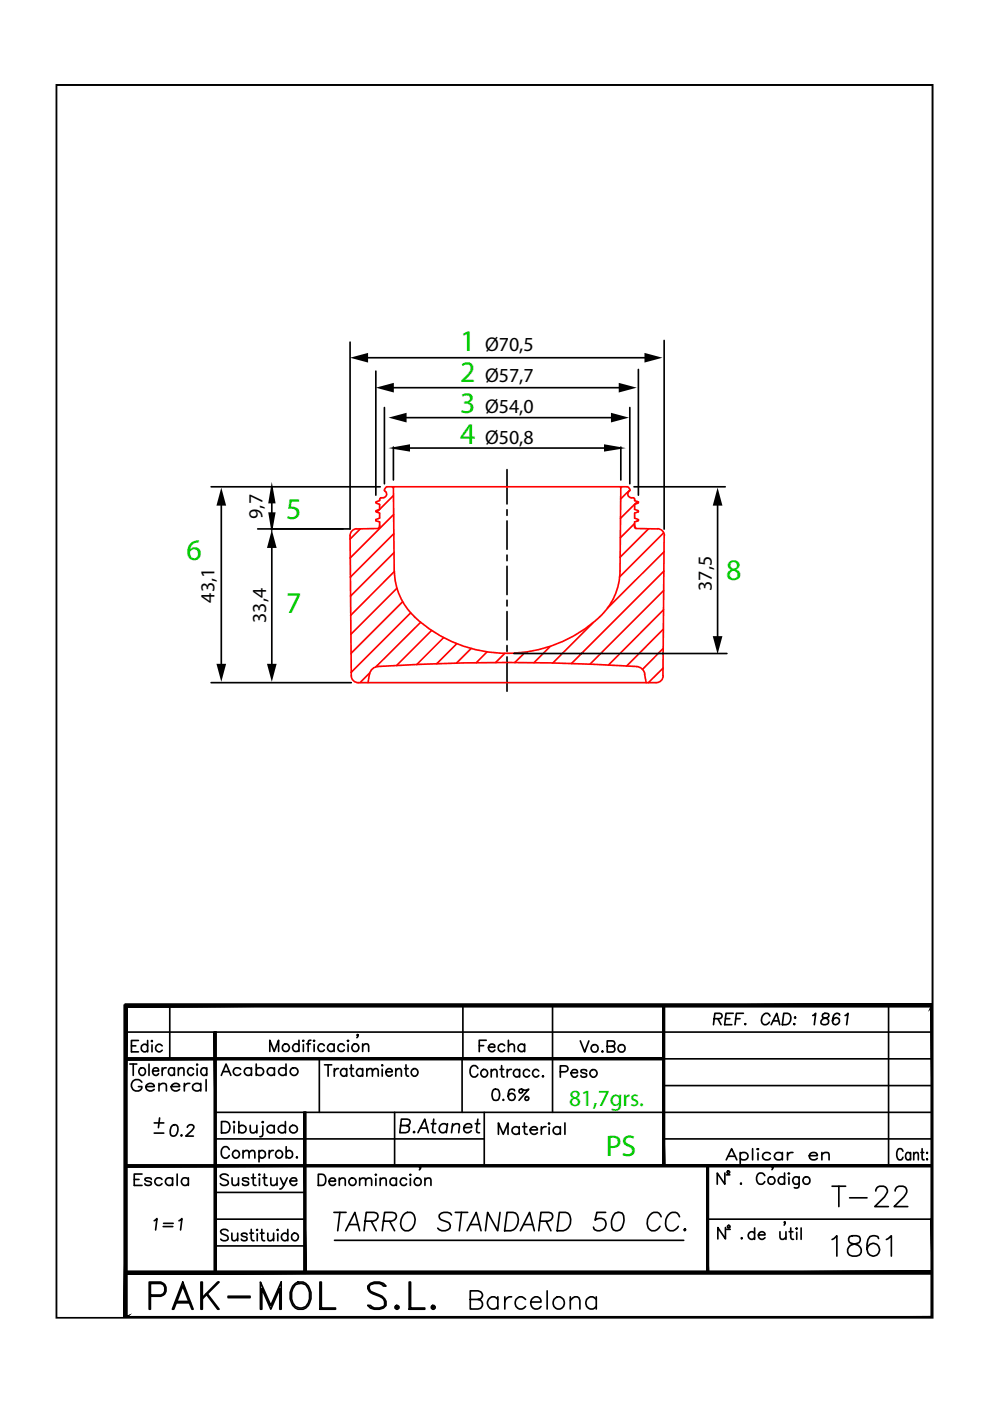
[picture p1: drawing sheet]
<svg xmlns="http://www.w3.org/2000/svg" width="210mm" height="297mm" viewBox="0 0 210 297" stroke-linecap="round" stroke-linejoin="round" font-family="sans-serif">
<defs><g id="words">
<g font-size="6.3" fill="#0c0">
<text x="97.5" y="74.4">1</text>
<text x="97.5" y="81">2</text>
<text x="97.5" y="87.7">3</text>
<text x="97.5" y="94.2">4</text>
<text x="60.7" y="110">5</text>
<text x="39.5" y="118.7">6</text>
<text x="154" y="123">8</text>
<text x="60.7" y="130">7</text>
<text x="128.4" y="245.2">PS</text>
</g>
<text font-size="4.9" fill="#0c0" x="120.6" y="234.4">81,7grs.</text>
<g font-size="4.2">
<text x="102.8" y="74.4">Ø70,5</text>
<text x="102.8" y="81">Ø57,7</text>
<text x="102.8" y="87.7">Ø54,0</text>
<text x="102.8" y="94.2">Ø50,8</text>
<text x="55.6" y="110" transform="rotate(-90 55.6 110)">9,7</text>
<text x="150.9" y="125.3" transform="rotate(-90 150.9 125.3)">37,5</text>
<text x="45.4" y="127.8" transform="rotate(-90 45.4 127.8)">43,1</text>
<text x="56.4" y="132.1" transform="rotate(-90 56.4 132.1)">33,4</text>
</g>
</g></defs>
<!-- layer: Capa 1 -->
<g fill="#000">
<path d="M74.2 75.8l3.8-1v2.1zM136.6 74.8l3.9 1-3.9 1.1zM79.7 82.2l3.8-1v2zM82.4 88.5l3.8-1v2.1zM83.4 95l3.4-.6v1.1zM128.2 94.4l3.4 .6-3.4 .5zM129.5 87.5l3.9 1-3.9 1.1zM131.2 81.2l3.8 1-3.8 1zM46.9 103.4l1 3.8h-2zM57.6 112.4l1.1 3.8h-2.1zM57.1 108.8h1.1l-.6 3.3zM57.6 103.2l.6 3.4h-1.1z"/>
<path d="M152.1 103.4l1.1 3.8h-2.1zM151.1 134.9h2.1l-1.1 3.8zM45.9 140.7h2l-1 3.9zM56.6 140.7h2.1l-1.1 3.9z"/>
<path d="M45.5 218.8l.3 51v-51zM45.5 218.8v51h.3z"/>
<path d="M140.6 213.1l.3 34v-34zM140.6 213.1v34h.3z"/>
<path d="M197.7 213.1l-.2 .3 .2 45.1h-.2l.2 20.9zM26.4 213.1v66.3l.5-66.3zM26.9 213.1l-.5 66.3 .5-.2zM26.6 279.4l170.9-.2 .2 .2-.2-20.9h.2l-.2-45.1v65.8h-170.6zM26.6 279.4h171.1l-.2-.2zM26.4 279.4l.5-.2z"/>
<path d="M26.6 212.9v.5l171.1-.5-.2 .5 .2-.3v-.2zM26.6 213.4h170.9l.2-.5z"/>
<path d="M26.6 224.3v.3l114.1-.3zM26.6 224.6l114.1-.3v.3z"/>
<path d="M64.5 235.8l.3 34v-34zM64.5 235.8v34h.3z"/>
<path d="M26.6 247v.3l171.1-.3zM26.6 247.3h171.1v-.3z"/>
<path d="M149.9 247.1v22.7h.3zM149.9 247.1h.3v22.7z"/>
<path d="M26.6 270h171.1v-.4zM26.6 269.6v.4l171.1-.4z"/>
</g>
<g fill="none" stroke="#000" stroke-width=".35">
<path d="M12 18h185.8v261.4h-185.8zM12 18h185.7v261.4h-185.7zM74.2 72.5v39.7l-19.6-.1M77.3 75.8h60M79.7 78.7v26.3M135.4 78.3v26.7M140.8 72.2v40M81.5 86.4v16.2M82.8 82.2h49.1M83.4 95l3.4-.6v1.1zM83.4 94.8v7M85.5 88.5h44.7"/>
<path d="M86.8 95h41.4M107.5 99.6v7.2M128.2 94.4l3.4 .6-3.4 .5zM131.6 94.8v7M133.5 86.4v16.2M44.8 103.2h35.8M46.9 106.5v34.9M57.1 108.8h1.1l-.6 3.3zM57.6 106.6v2.2M57.6 115.5v25.9M57.6 103.2l.6 3.4h-1.1zM107.5 108.1v1.2"/>
<path d="M107.5 110.4v6.1M107.5 117.7v1.2M134.4 103.2h19.4M152.1 106.5v29.1M107.5 120.1v6M107.5 127.3v1.2M107.5 129.7v6M107.5 136.9v1.2M107.5 139.3v7.3M108.9 138.6h45.2M44.8 144.7h29.7M26.4 213.1h.5l-.5 66.3z"/>
<path d="M26.6 218.8h171.1M26.6 212.9h171.1l-171.1 .5zM26.6 213.4l171.1-.5-.2 .5zM26.9 213.1v66.1l-.5 .2zM36 213.1v11.4M45.5 218.8l.3 51h-.3zM45.5 218.8h.3v51zM45.6 218.8v51M75.9 219.5h-.2l.1-.2 .1 .2-.2 .5M98.1 213.1v11.4M117.2 213.1v22.7M140.6 213.1l.3 34h-.3z"/>
<path d="M140.6 213.1h.3v34zM140.7 213.1v34M151.4 216h1.1a.61 .61 0 0 0 .5-.9l-.4-.3h-1l-.3 2.5M152.2 216l.7 1.3M153.8 216h.9M155.5 214.8h-1.6l-.3 2.5h1.6M156 216h.9M157.6 214.8h-1.5l-.3 2.5M157.9 217.1h.2l-.1 .2zM163.3 215.4a.82 .82 0 0 0-.9-.6 .82 .82 0 0 0-.8 .6 1.1 1.1 0 0 0-.1 1.2 1.1 1.1 0 0 0 .9 .7l.7-.6M163.5 217.3l1.2-2.5 .6 2.5M163.9 216.5h1.2"/>
<path d="M166.2 214.8h.8a1.28 1.28 0 0 1 .7 1.4 1.28 1.28 0 0 1-1 1.1h-.8zM168.3 217.1h.2l-.1 .2zM168.5 215.8l.1-.2 .1 .2-.1 .1zM172.3 215.3l.6-.5-.3 2.5M174.5 215l-.2 .4a1.09 1.09 0 0 0 1.1 .6 .76 .76 0 0 1 .2 1 .76 .76 0 0 1-1 .3l-.5-.3a1.03 1.03 0 0 1 1.2-1.2 .5 .5 0 0 0 .4-.8l-.4-.2zM178 215.2l-.1-.2a.81 .81 0 0 0-1.1 .3 1.67 1.67 0 0 0 0 1.8 .74 .74 0 0 0 1.2-.4 .74 .74 0 0 0-1.1-.8l-.4 .6M179.2 215.3l.6-.5-.3 2.5M188.4 213.1v34M197.5 213.4l.2 45.1h-.2zM197.7 213.1v45.4l-.2-45.1zM197.7 213.1h-171.1v66.3M197.7 212.9l-.2 .5z"/>
<path d="M26.6 224.5h171.1M26.6 224.3h114.1l-114.1 .3zM26.6 224.6l114.1-.3v.3zM27.5 225.6h1.5M27.9 221.7h.9M28.3 225.6v2.4M29.4 220.6h-1.5v2.4h1.5M29.8 226.5a.76 .76 0 0 1 1 .7 .76 .76 0 0 1-1 .7 .88 .88 0 0 1 0-1.4zM30.1 229.4a1.2 1.2 0 0 0-1.8-.2 1.2 1.2 0 0 0 0 1.8 1.2 1.2 0 0 0 1.8-.3v-.3h-.7M30.9 230.4h1.8a.87 .87 0 0 0-1.2-.7 .87 .87 0 0 0-.4 1.3 1.08 1.08 0 0 0 1.6 0M31.3 221.7a.76 .76 0 0 0-1.1-.1 .76 .76 0 0 0 0 1.2 .76 .76 0 0 0 1.1-.1M31.3 220.6v2.4"/>
<path d="M31.6 225.6v2.4M32.2 220.6v.3l-.1-.2zM32.2 221.5v1.5M32.4 227.1h1.2a.66 .66 0 0 0-.7-.7 .66 .66 0 0 0-.5 .9 .67 .67 0 0 0 .4 .7 .67 .67 0 0 0 .8-.4M32.7 238.1h2M33.7 230.2a1.09 1.09 0 0 1 1.5-.4l.1 1.5M33.7 229.7v1.6M33.8 237l-.2 2.1M34.4 221.7a.78 .78 0 0 0-1.2-.1 .78 .78 0 0 0 0 1.2 .78 .78 0 0 0 1.2-.1M34.4 226.4v1.6M35.2 226.4a.7 .7 0 0 0-.8 .7M36.3 230.4h1.8a.87 .87 0 0 0-1.2-.7 .87 .87 0 0 0-.4 1.3 1.08 1.08 0 0 0 1.6 0"/>
<path d="M36.6 238.6a.71 .71 0 0 1 1.1 .3 1.39 1.39 0 0 1-1.1 2l-.3-.2a1.89 1.89 0 0 1 .3-2.1zM37 226.7a.78 .78 0 0 0-1.4 .3 .78 .78 0 0 0 .9 1l.5-.4M37 226.4v1.6M37.8 226.9l.6-.5 .5 .1 .1 1.5M37.8 226.4v1.6M39.1 229.7v1.6M39.7 239v-.1a.79 .79 0 0 1 1.3-.2 .86 .86 0 0 1-.3 1l-1.3 1.2h1.6M40.2 229.7a.98 .98 0 0 0-1.1 .7M41 226.7a.77 .77 0 0 0-1.3 .3 .77 .77 0 0 0 .9 1l.4-.4M41.8 225.6l.1 .1-.1 .1zM41.8 226.5v1.5M42.6 230a.93 .93 0 0 0-1.3-.2 .93 .93 0 0 0-.3 1.2 1.08 1.08 0 0 0 1.6 0"/>
<path d="M42.6 229.7v1.6M43.7 228.9v2.4M43.8 226.7a.77 .77 0 0 0-1.3 .3 .77 .77 0 0 0 .9 1l.4-.4M43.8 226.4v1.6M45.6 235.8h152.1M46.9 228l1-2.4 1.1 2.4M47 237.8h.9a1.25 1.25 0 0 1 .9 1.2 1.25 1.25 0 0 1-.9 1.2h-.9zM47.3 227.2h1.3M49.6 238.7v1.5M49.6 237.8l.2 .1-.2 .1-.1-.1zM50.6 238.9a.84 .84 0 0 1 1.3-.1 .84 .84 0 0 1 0 1.2 .84 .84 0 0 1-1.3-.1M50.6 237.8v2.4"/>
<path d="M51 226.7a.85 .85 0 0 0-1.2-.2 .85 .85 0 0 0 0 1.3 .85 .85 0 0 0 1.2-.2M53.1 238.6l.1 1.5a.89 .89 0 0 0 1.3-.4M53.3 226.7a.83 .83 0 0 0-1.2-.1 .83 .83 0 0 0 0 1.2 .83 .83 0 0 0 1.2-.2M53.3 226.4v1.6M54.3 226.7a.85 .85 0 0 1 1.3-.2 .85 .85 0 0 1 0 1.3 .85 .85 0 0 1-1.3-.2M54.3 225.6v2.4M54.5 238.6v1.6M55.7 237.8l.2 .1-.2 .1-.1-.1zM55.7 238.7v1.8l-.1 .4-.5 .1M57.2 222.9v-2.3l.9 2.3 1-2.3v2.3M58.1 238.9a.84 .84 0 0 0-1.2-.1 .84 .84 0 0 0 0 1.2 .84 .84 0 0 0 1.2-.1M58.1 238.6v1.6"/>
<path d="M58.2 226.7a.83 .83 0 0 0-1.3-.1 .83 .83 0 0 0 0 1.2 .83 .83 0 0 0 1.3-.2M58.2 226.4v1.6M60.5 238.9a.84 .84 0 0 0-1.2-.1 .84 .84 0 0 0 0 1.2 .84 .84 0 0 0 1.2-.1M60.5 237.8v2.4M60.6 226.7a.85 .85 0 0 0-1.2-.2 .85 .85 0 0 0 0 1.3 .85 .85 0 0 0 1.2-.2M60.6 225.6v2.4M63.4 221.7a.78 .78 0 0 0-1.4 .2 .78 .78 0 0 0 1 1l.4-.3M63.4 220.6v2.3M64.2 220.6h.2l-.1 .2zM64.3 221.4v1.5M64.5 235.8l.3 34h-.3zM64.5 235.8h.3v34z"/>
<path d="M64.7 235.8v34M65 221.3h.8M65.9 220.6h-.4l-.2 .4v1.9M66.5 220.6h.2l-.1 .2zM66.6 221.4v1.5M67.7 224.5v11.3M68.8 221.7a.77 .77 0 0 0-1.4 .2 .77 .77 0 0 0 .9 1l.5-.3M68.8 225.8h1.5M69.6 225.8v2.4M70.8 221.7a.77 .77 0 0 0-1.1-.1 .77 .77 0 0 0 0 1.1 .77 .77 0 0 0 1.1-.1M70.8 221.3v1.6M70.9 226.6v1.6"/>
<path d="M71.8 226.6a.78 .78 0 0 0-.9 .6M73 221.7a.78 .78 0 0 0-1.4 .2 .78 .78 0 0 0 .9 1l.5-.3M73.5 226.9a.74 .74 0 0 0-1.1-.1 .74 .74 0 0 0 0 1.1 .74 .74 0 0 0 1.1-.1M73.5 226.6v1.6M73.7 220.6h.2l-.1 .2zM73.8 221.4v1.5M74.2 226.6h.7M74.5 225.8v1.9l.1 .3 .4 .2M76.9 226.9a.74 .74 0 0 0-1.1-.1 .74 .74 0 0 0 0 1.1 .74 .74 0 0 0 1.1-.1M76.9 221.8l.5-.5 .6 .1 .2 1.5M76.9 221.3v1.6M76.9 226.6v1.6"/>
<path d="M77.8 227l.5-.4 .6 .1 .1 1.5M77.8 226.6v1.6M79 227l.5-.4 .6 .1 .1 1.5M81 225.8l.2 .1-.2 .1zM81 226.7v1.5M81.8 227.2h1.4a.7 .7 0 0 0-.8-.7 .7 .7 0 0 0-.6 1 .73 .73 0 0 0 .5 .7 .73 .73 0 0 0 .9-.4M83.7 235.8v11.3M83.9 227l.6-.4 .5 .1 .1 1.5M83.9 226.6v1.6M84.9 238.6h1.3a.76 .76 0 0 0 .7-1l-.6-.3h-1.2l-.3 2.9h1.2a.77 .77 0 0 0 .8-.7 .77 .77 0 0 0-.6-.9M85.8 226.6h.7M86.1 225.8v1.9l.1 .3 .4 .2"/>
<path d="M89.1 239.2h1.4M91.5 238.3h.9M92 237.3l-.3 2.3 .1 .4 .5 .2M94.8 238.6a.95 .95 0 0 0-1.6 .2 .95 .95 0 0 0 .9 1.4l.6-.5M94.9 238.3l-.3 1.9M95.9 238.8l.8-.5 .6 .1v1.8M96 238.3l-.3 1.9M98 224.5v11.3M98.4 239.1h1.6a.63 .63 0 0 0-.5-.8 .97 .97 0 0 0-1.1 .8 .97 .97 0 0 0 .9 1.1l.6-.5M100.8 238.3h.9M101.3 226.5a.84 .84 0 0 0-1-.6 .84 .84 0 0 0-.6 1 1.01 1.01 0 0 0 .2 1.1 1.01 1.01 0 0 0 1.1 .2l.3-.4M101.3 237.3l-.3 2.3 .1 .4 .6 .2"/>
<path d="M101.6 221.7h.9M102.7 235.8v11.3M103.1 220.6h-1.5v2.4M103.6 222h1.3a.54 .54 0 0 0-.4-.6 .78 .78 0 0 0-.9 1 .78 .78 0 0 0 1.3 .2M104.2 227.2l.5-.5 .6 .2 .1 1.4M104.2 226.7v1.6M104.7 231a.83 .83 0 0 1 1.1 .4 2.01 2.01 0 0 1-.2 1.8 .83 .83 0 0 1-1.1-.3 2.01 2.01 0 0 1 .2-1.9zM106 226.7h.8M106.4 225.9v2v.3l.5 .1M106.7 233.1l-.1 .1h.2M107 221.7a.76 .76 0 0 0-1.1-.1 .76 .76 0 0 0 0 1.1 .76 .76 0 0 0 1.1-.1M107.5 226.7v1.6"/>
<path d="M107.8 221.8l.5-.4 .6 .1 .2 1.5M107.8 220.6v2.4M108.4 226.7a.78 .78 0 0 0-.9 .7M109.1 231.3a.67 .67 0 0 0-.6-.4 .67 .67 0 0 0-.6 .5 1.79 1.79 0 0 0 .2 1.8 .75 .75 0 0 0 1.1-.3 .75 .75 0 0 0-.5-1 .75 .75 0 0 0-.9 .6M110.1 239.2a.84 .84 0 0 0-1.3-.1 .84 .84 0 0 0 0 1.2 .84 .84 0 0 0 1.3-.1M110.1 238.9v1.6M110.2 227.1a.74 .74 0 0 0-1.1-.1 .74 .74 0 0 0 0 1.1 .74 .74 0 0 0 1.1-.1M110.2 226.7v1.6M110.6 230.9l.2 .2a.49 .49 0 0 1-.5 .6l-.3-.4a.51 .51 0 0 1 .8-.3 1.26 1.26 0 0 0 1.3-.1l-2.1 2.4M110.8 238.9h.9M111.2 238.1v1.9l.1 .4 .5 .1M111.2 221.7a.78 .78 0 0 0-1.1-.1 .78 .78 0 0 0 0 1.1 .78 .78 0 0 0 1.1-.1"/>
<path d="M111.2 221.4v1.6M111.4 232.6l.5-.1 .2 .2-.1 .5-.5 .1-.2-.2zM112.3 227.1a.74 .74 0 0 0-1.1-.1 .74 .74 0 0 0 0 1.1 .74 .74 0 0 0 1.1-.1M112.4 239.6h1.5a.81 .81 0 0 0-1.1-.6 .81 .81 0 0 0-.3 1.2 .81 .81 0 0 0 1.2 .2l.2-.2M114.2 227.1a.74 .74 0 0 0-1.1-.1 .74 .74 0 0 0 0 1.1 .74 .74 0 0 0 1.1-.1M114.8 238.9v1.6M115 228.2h.2l-.1 .1zM115.8 238.9a.88 .88 0 0 0-1 .7M116.4 238.1l.2 .1-.2 .1-.1-.1zM116.4 239v1.5M118.8 227.2h1a.64 .64 0 0 0 .6-.6 .64 .64 0 0 0-.6-.6h-1v2.4M118.8 239.2a.84 .84 0 0 0-1.2-.1 .84 .84 0 0 0 0 1.2 .84 .84 0 0 0 1.2-.1"/>
<path d="M118.8 238.9v1.6M119.8 238.1v2.4M121.1 227.5h1.3a.54 .54 0 0 0-.4-.7 .79 .79 0 0 0-.9 .9 .79 .79 0 0 0 1.1 .6l.2-.3M123 220.7l1 2.4 .9-2.4M124.4 227.1l-.1-.2a.82 .82 0 0 0-1.1 .2 1.26 1.26 0 0 0 1.1 .6l.1 .3a.67 .67 0 0 1-.6 .4 .67 .67 0 0 1-.6-.4M127.6 223l.1-.2 .2 .2zM128.7 221.8h1.1a.65 .65 0 0 0 .6-.7l-.3-.3-1.4-.1v2.4h1.1a.61 .61 0 0 0 .6-.7 .61 .61 0 0 0-.6-.6M140.7 230.2h57M26.6 247.3l171.1-.3v.3zM26.6 247h171.1l-171.1 .3zM26.6 247.1h171.1M28.5 250.1h1"/>
<path d="M30.1 248.9h-1.6v2.4h1.6M32.1 250.1a.86 .86 0 0 0-1.4 0 1.46 1.46 0 0 0 1.3 .5l.1 .4a.81 .81 0 0 1-1.4 0M32.7 258.8l.6-.4-.3 2.4M32.7 240.2h2M34.3 250.1a.83 .83 0 0 0-1.2-.2 .83 .83 0 0 0 0 1.2 .83 .83 0 0 0 1.2-.1M34.7 259.4h2M36.6 250.1a.83 .83 0 0 0-1.3-.2 .83 .83 0 0 0 0 1.2 .83 .83 0 0 0 1.3-.1M36.6 249.7v1.6M37.6 248.9v2.4M37.9 258.8l.7-.4-.3 2.4M38.4 240.7l.1-.1 .1 .1-.1 .2zM39.9 250.1a.81 .81 0 0 0-1.2-.2 .81 .81 0 0 0 0 1.2 .81 .81 0 0 0 1.2-.1"/>
<path d="M39.9 249.7v1.6M45.6 252.8h19.1M45.6 258.5h19.1M45.6 241.5h57.1M48.4 249.3a.99 .99 0 0 0-1.7 .2 1.57 1.57 0 0 0 1.4 .8l.3 .3v.4a1.09 1.09 0 0 1-1.7 0M48.6 243.7a.87 .87 0 0 0-1-.6 .87 .87 0 0 0-.7 1 1.09 1.09 0 0 0 1.2 1.4l.5-.5M49.2 249.7l.1 1.5 .7 .1 .6-.4M50.6 249.7v1.6M51.5 244.4l.6-.5 .6 .2 .1 1.4M51.5 243.9v1.6M52.7 250.1a.97 .97 0 0 0-1.2-.3l-.1 .3a1.27 1.27 0 0 0 1.2 .5l.1 .4a.74 .74 0 0 1-1.3 0M52.8 244.4l.6-.5 .5 .2 .1 1.4"/>
<path d="M53.3 249.7h.9M53.7 248.9v2l.1 .3 .5 .1M54.9 244.3a.76 .76 0 0 1 1.1-.1 .76 .76 0 0 1 0 1.1 .76 .76 0 0 1-1.1-.1M54.9 243.9v2.4M55 248.9l.1 .1-.1 .1-.1-.1zM55 249.8v1.5M55.7 249.7h.9M56.1 248.9v2l.1 .3 .5 .1M57.1 243.9v1.6M57.4 249.7l.1 1.5 .6 .1 .6-.4M58 243.9a.78 .78 0 0 0-.9 .7M58.7 249.7v1.6"/>
<path d="M59.5 249.7l.7 1.6 .7-1.6M60.2 251.3l-.5 .7-.4 .1M60.7 244.3a.76 .76 0 0 1 1.1-.1 .76 .76 0 0 1 0 1.1 .76 .76 0 0 1-1.1-.1M60.7 243.1v2.4M61.5 250.4h1.4a.61 .61 0 0 0-.4-.7 .8 .8 0 0 0-1 1.1 .8 .8 0 0 0 1.4 .2M62.8 245.4h.2v.1zM67.5 249h.8a1.25 1.25 0 0 1 .5 2l-.2 .2-1.1 .1zM69.8 250.4h1.3a.7 .7 0 0 0-.8-.7 .7 .7 0 0 0-.5 1 .73 .73 0 0 0 .5 .6 .73 .73 0 0 0 .8-.3M70.8 257h2.6M71.9 250.2a.83 .83 0 0 1 1.2-.3l.1 1.4M71.9 249.8v1.5M72.1 257l-.5 3.9"/>
<path d="M74 259.6h1.8M76.3 250.2l.5-.4 .6 .1 .1 1.4M76.3 249.8v1.5M77.4 258.9h1.7a1.07 1.07 0 0 0 .9-1.5l-.1-.2-.6-.2h-1.6l-.5 3.9M77.5 250.2a.85 .85 0 0 1 1.2-.3l.1 1.4M78.7 258.9l1.1 2M79.7 249h.1l-.1 .2zM79.7 249.9v1.4M80.6 250.2a.85 .85 0 0 1 1.2-.3l.1 1.4M80.6 249.8v1.5M81.3 258.9h1.7a1.07 1.07 0 0 0 .9-1.5l-.2-.2-.5-.2h-1.7l-.5 3.9M82.6 258.9l1.1 2"/>
<path d="M84 250.1a.75 .75 0 0 0-1.1-.1 .75 .75 0 0 0 0 1.1 .75 .75 0 0 0 1.1-.1M84 249.8v1.5M85.5 257.6a1.37 1.37 0 0 1 1.6-.5 1.37 1.37 0 0 1 .9 1.4 2.03 2.03 0 0 1-2.1 2.4 2.14 2.14 0 0 1-.4-3.3zM86.2 250.1a.75 .75 0 0 0-1.1-.1 .75 .75 0 0 0 0 1.1 .75 .75 0 0 0 1.1-.1M87 249h.1l-.1 .2zM87 249.9v1.4M87.6 240l.2-.1 .1 .1-.1 .2zM88.6 240.2l1.5-2.9 .7 2.9M89.2 247.4l-.2 .2-.1-.2h.3l-.3 .6M90.1 250.2a.85 .85 0 0 1 1.1-.3l.2 1.4M90.1 249.8v1.5M95.7 257.6a1.67 1.67 0 0 0-2.6 0 .86 .86 0 0 0 .6 1.1l1.5 .5 .3 .6a1.36 1.36 0 0 1-1.8 1.1l-.9-.5"/>
<path d="M96.5 257h2.7M97.8 257l-.4 3.9M99.8 259.6h1.8M105.7 240.5v-2.4l1 2.4 1-2.4v2.4M106 257l-.5 3.9-2.1-3.9-.5 3.9M107.5 257h1.3a1.37 1.37 0 0 1 1.1 1.5 2.24 2.24 0 0 1-2.9 2.4zM111.1 259.6h1.8M114.5 258.9h1.6a1.08 1.08 0 0 0 1.1-1.1l-.3-.6-.5-.2h-1.7l-.5 3.9M115.8 258.9l1 2M118.6 257h1.3a1.39 1.39 0 0 1 1.1 1.5 2.24 2.24 0 0 1-1.6 2.4h-1.3zM128.4 257h-1.9l-.3 1.7a1.36 1.36 0 0 1 2.2 .3 1.36 1.36 0 0 1-1.2 1.9 1.01 1.01 0 0 1-1.4-.7M130.4 257.2a1.2 1.2 0 0 1 1.8 .6 3.5 3.5 0 0 1-.7 2.9 1.13 1.13 0 0 1-1.8-.5 3.2 3.2 0 0 1 .7-3z"/>
<path d="M140.2 258l-.5-.8a1.68 1.68 0 0 0-2.4 1.3 2.02 2.02 0 0 0 .8 2.4 1.63 1.63 0 0 0 1.8-.9M140.7 241.5h57M144.1 258l-.2-.4a1.4 1.4 0 0 0-2.5 .4 1.99 1.99 0 0 0 .6 2.9 1.71 1.71 0 0 0 1.8-.9M149.9 247.1l.3 22.7h-.3zM149.9 247.1h.3v22.7zM150 258.5h47.7M150 247.1v22.7M153.7 248.7v2.4l-1.6-2.4v2.4M154 245.9l1.1-2.4 1.1 2.4M154 249.1h.7M154.4 245.2h1.4M156.9 244.7a.89 .89 0 0 1 1.4-.2 .89 .89 0 0 1 0 1.3 .89 .89 0 0 1-1.4-.2"/>
<path d="M156.9 244.3v2.4M157 251l.1-.1 .1 .1zM159.6 243.5v2.4M160.5 243.6h.3l-.1 .2zM160.7 244.4v1.5M162.2 249.3a.9 .9 0 0 0-1.1-.6 .9 .9 0 0 0-.7 .9 1.06 1.06 0 0 0 .2 1.1 1.06 1.06 0 0 0 1.2 .3l.4-.5M163.3 244.7a.89 .89 0 0 0-1.3-.2 .89 .89 0 0 0 0 1.3 .89 .89 0 0 0 1.3-.2M163.9 247.4h-.2l.1-.1 .1 .1-.2 .6M165.9 244.7a.86 .86 0 0 0-1.1-.4 .86 .86 0 0 0-.5 1.1 .86 .86 0 0 0 1 .5l.6-.3M165.9 244.3v1.6M166.3 249.9a.75 .75 0 0 0-1.1-.2 .75 .75 0 0 0 0 1.2 .75 .75 0 0 0 1.1-.2M166.3 248.7v2.4"/>
<path d="M166.5 259.2l-.2 .1v-.3a.47 .47 0 0 1 0 .8M167 244.3v1.6M167.1 248.8h.3l-.1 .1zM167.3 249.6v1.5M168.1 244.3a.9 .9 0 0 0-1.1 .7M169.4 249.5l-.1 2.2a.73 .73 0 0 1-.9 .1M169.4 249.9a.75 .75 0 0 0-1.1-.2 .75 .75 0 0 0 0 1.2 .75 .75 0 0 0 1.1-.2M171.6 245h1.7a.82 .82 0 0 0-1-.7 .82 .82 0 0 0-.6 1 .82 .82 0 0 0 1 .6l.6-.3M174.3 244.8a1.15 1.15 0 0 1 1.4-.4l.1 1.5M174.3 244.3v1.6M176.4 251.5h2.9M177.9 251.5v4.3"/>
<path d="M180.1 254h3.7M185.7 252.5a1.03 1.03 0 0 1 .8-1h.8a1.02 1.02 0 0 1 .6 1.6l-.3 .6-2.1 2.1h2.9M189.8 252.5a1.03 1.03 0 0 1 .8-1h.8a1.01 1.01 0 0 1 .7 1.6l-.4 .6-2.1 2.1h2.9M191.4 244.1l-.2-.5-.6-.1a1.58 1.58 0 0 0 0 2.4l.6-.1 .2-.4M193.1 244.7a.51 .51 0 0 0-.5-.4 .51 .51 0 0 0-.5 .4 .73 .73 0 0 0 0 .9 .73 .73 0 0 0 .8 .2l.2-.2M193.1 244.3v1.6M193.7 244.8l.5-.5 .4 .1 .1 1.5M193.7 244.3v1.6M195.3 244.3h.5M195.5 243.5v2l.1 .3 .3 .1M196.5 244.4h.2l-.1 .2zM196.6 245.7v.2z"/>
<path d="M197.5 258.5h.2v20.9zM197.5 258.5l.2 20.9-.2-.2zM26.4 279.4l.5-.2zM26.6 279.4l170.9-.2 .2 .2zM26.6 279.4l.3-.2h170.6zM26.6 269.8h171.1M26.6 269.6h171.1l-171.1 .4zM26.6 270l171.1-.4v.4zM31.9 274.6h2.2l.5-.3 .3-.5v-.9l-.3-.5-.5-.3h-2.2v5.5h-.3v-5.8h2.5a1.56 1.56 0 0 1 1.1 1.5 1.56 1.56 0 0 1-1.1 1.5h-2.2M34.6 260.1h2M37.1 276.2h3.3M37.4 275.9h2.7"/>
<path d="M38.7 271.8l2.3 5.8h-.3l-2-4.9-1.9 4.9h-.3zM42.6 271.8h.3v5.8h-.3zM42.9 275.1l3.3-3.3h.3l-3.6 3.6M43.7 274.3l2.5 3.3h.3l-2.5-3.3M45.6 264.2h19.1M48.4 274.8h4.6v.3h-4.6zM48.4 261a.88 .88 0 0 0-.9-.4 .88 .88 0 0 0-.7 .6l.2 .4 .9 .3a.65 .65 0 0 1 .5 .8 1.02 1.02 0 0 1-1.6 0M49.2 261.5v1.4l.6 .2 .6-.5M50.4 261.5v1.6M52.4 261.8a.7 .7 0 0 0-1.2 0 1.26 1.26 0 0 0 1.1 .5l.1 .4a.7 .7 0 0 1-1.2 0M53 261.5h.7M53.3 260.6v2l.1 .3 .5 .2"/>
<path d="M54.5 260.6v.3l-.1-.1zM54.5 261.6v1.5M55.2 261.5h.8M55.2 271.8l2.2 5 2.2-5v5.8h-.3v-4.4l-1.9 4.4-1.9-4.4v4.4h-.3zM55.5 260.6v2l.1 .3 .5 .2M56.8 261.5l.1 1.4 .5 .2 .6-.5M58 261.5v1.6M58.8 260.8l.1-.2 .1 .2zM58.9 261.6v1.5M61 261.8a.76 .76 0 0 0-1.1-.1 .76 .76 0 0 0 0 1.1 .76 .76 0 0 0 1.1-.1M61 260.6v2.5M62.6 272.4a1.98 1.98 0 0 1 3 1.6v1.4a1.91 1.91 0 0 1-1.9 1.9 1.91 1.91 0 0 1-1.9-1.9v-1.4l.3-.8z"/>
<path d="M62.6 272.1a1.93 1.93 0 0 1 3 1.1 3.2 3.2 0 0 1-1.3 4.4 1.98 1.98 0 0 1-2.5-1.4 3.4 3.4 0 0 1 .8-4.1zM67.8 271.8h.3v5.5h3v.3h-3.3zM70.9 263h74.1M73.3 260.9l1.9-3.9 1.1 3.9M78 272.7a2.49 2.49 0 0 1 3.8 0h-.5a2.04 2.04 0 0 0-3 0v.5l.2 .6a7.4 7.4 0 0 1 3 1.6l.3 .5v.9a2.59 2.59 0 0 1-3.8 0h.5a2.01 2.01 0 0 0 3 0 1.54 1.54 0 0 0-1.1-2l-1.3-.5a1.53 1.53 0 0 1-1.1-1.6zM83.7 277l.3-.2h.3l.3 .2v.3l-.3 .3h-.3l-.3-.3zM84 277h.3v.3h-.3zM86.8 271.8h.3v5.5h3v.3h-3.3zM91.7 277h.3v.3h-.3zM91.7 276.8h.3l.3 .2v.3l-.3 .3h-.3l-.2-.3v-.3zM99 260.9l2-3.9 1 3.9M99.7 275.5h1.7l.5-.2a.85 .85 0 0 0 0-1.4l-.5-.2h-1.7v3.8h1.7a1.02 1.02 0 0 0 .9-1 1.02 1.02 0 0 0-.9-1"/>
<path d="M105.6 275.5a1.27 1.27 0 0 0-2.2 .4 1.27 1.27 0 0 0 1.4 1.6l.8-.5M105.6 275v2.5M107 275v2.5M108.5 275a1.28 1.28 0 0 0-1.5 1.1M110.3 260.9l2-3.9 1 3.9M111.4 275.5a1.28 1.28 0 0 0-2.2 .3 1.28 1.28 0 0 0 1.5 1.7l.7-.5M112.5 276.1h2.2a1.08 1.08 0 0 0-1.1-1.2 1.08 1.08 0 0 0-1.1 1.2 1.19 1.19 0 0 0 .7 1.4 1.19 1.19 0 0 0 1.5-.5M116 273.7v3.8M120.9 275.7l.9-.7h.6l.3 .2 .3 .5v1.8M120.9 275v2.5M126.4 275.5a1.28 1.28 0 0 0-2.2 .4 1.28 1.28 0 0 0 1.5 1.6l.7-.5M126.4 275v2.5"/>
<path d="M145 260.7l.2-.1 .2 .1-.2 .2zM153.8 260.3v2.4l-1.6-2.4v2.4M154.1 260.6h.7M157.2 262.4l.2 .2-.2 .1zM160 261.5a.76 .76 0 0 0-1.1-.1 .76 .76 0 0 0 0 1.1 .76 .76 0 0 0 1.1-.1M160 260.3v2.5M160.8 261.8h1.4a.75 .75 0 0 0-1.1-.6 .75 .75 0 0 0-.2 1.2 .74 .74 0 0 0 1.3 0M165.4 261.2l.1 1.4 .6 .2 .5-.5M166.6 261.2v1.6M167.3 261.2h.8M167.7 260.3v2l.1 .3 .4 .2M168.9 261.3v1.5"/>
<path d="M168.9 260.4l.2 .1-.2 .1-.1-.1zM169.9 260.3v2.5M176.4 262.8l1-.8v4.3M180.1 262.2a.87 .87 0 0 0 .4 1.4 2.03 2.03 0 0 1 2.1 1.3 1.14 1.14 0 0 1-1 1.4h-.9a1.26 1.26 0 0 1-1-1.3 1.26 1.26 0 0 1 1.2-1.2l.9-.2a.86 .86 0 0 0 .4-1.4l-.6-.2zM186.3 262.6l-.2-.4a1.47 1.47 0 0 0-2.1 .6 3 3 0 0 0 .5 3.3 1.34 1.34 0 0 0 1.9-.6 1.34 1.34 0 0 0-.9-1.8 1.34 1.34 0 0 0-1.7 1.2M187.9 262.8l1.1-.8v4.3"/>
<circle cx="60.6" cy="222.1" r=".8"/>
<circle cx="62.2" cy="239.4" r=".83"/>
<circle cx="62.3" cy="227.2" r=".82"/>
<circle cx="75.3" cy="222.1" r=".79"/>
<circle cx="87.9" cy="227.3" r=".78"/>
<circle cx="102.7" cy="227.5" r=".78"/>
<circle cx="125.8" cy="227.5" r=".78"/>
<circle cx="126.1" cy="222.3" r=".78"/>
<circle cx="131.8" cy="222.3" r=".78"/>
<circle cx="50" cy="244.7" r=".79"/>
<circle cx="59.2" cy="244.7" r=".79"/>
<circle cx="74.7" cy="250.5" r=".78"/>
<circle cx="88.6" cy="250.5" r=".78"/>
<circle cx="154.4" cy="248.5" r=".28"/>
<circle cx="163.5" cy="250.3" r=".78"/>
<circle cx="171" cy="250.3" r=".78"/>
<circle cx="62.5" cy="262.2" r=".79"/>
<circle cx="118.5" cy="276.2" r="1.28"/>
<circle cx="154.5" cy="260.1" r=".28"/>
</g>
<g fill="none" stroke="#f00" stroke-width=".35">
<path d="M74.2 113.6l.3 29.7a1.46 1.46 0 0 0 1.4 1.4M75.6 112.1a1.46 1.46 0 0 0-1.4 1.5M76.4 112.1l-2.2 2.2M80.2 112.1h-4.6M80.5 105.8v.3l-.8 .3v.2l.8 .3v1.1l-.8 .3v.2l.8 .3v1.1l-.8 .3v.2l.8 .3v1l-.3 .3M80.8 105.5h.4M80.8 105.5l-.3 .3M83.2 103.2l.2 .2M83.4 105.1l-3.5 3.5M83.4 103.2l.2 17.9M83.5 109.1l-9.3 9.2M83.5 113.2l-9.2 9.2"/>
<path d="M83.5 117.2l-9.2 9.2M131.6 103.2l-.1 17.9a13.4 13.4 0 0 1-4.3 9.6M131.8 103.2l-.2 .2M133.5 104a.85 .85 0 0 0-.3 1.1 .85 .85 0 0 0 1.1 .4l.2 .3M133.5 103.9l-1.9 1.9M133.6 104a.78 .78 0 0 0-.6-.8h-50.9a.69 .69 0 0 0-.6 .6 .69 .69 0 0 0 .4 .7 .78 .78 0 0 1-.7 1M134.5 105.8v.3l.9 .3v.2l-.9 .3v1.1l.9 .3v.2l-.9 .3v1.1l.9 .3v.2l-.9 .3v1.1M134.5 111l-3 3M134.6 111.7l.3 .3M134.8 112.1h4.6M135.1 106.3l-3.6 3.6M135.4 110.2l-.3 .3"/>
<path d="M137.5 112.1l-6 6.1M139.4 112.1a1.46 1.46 0 0 1 1.5 1.5M140.7 113l-9.3 9.3M140.8 117l-12 11.9M140.8 113.6l-.2 29.7M83.6 121.2l-9.2 9.3M83.6 121.1a14.1 14.1 0 0 0 6.5 11.5 28.8 28.8 0 0 0 37.1-1.8M84.1 124.8l-9.7 9.7M85.4 127.6l-11 10.9M87.1 130l-12.7 12.6M89.2 132l-9.5 9.4M91.5 133.7l-7.4 7.4"/>
<path d="M94 135.2l-5.6 5.7M96.8 136.5l-4.2 4.2M99.9 137.5l-3.1 3.1M103.3 138.2l-2.3 2.3M107 138.6l-1.9 1.9M111.4 138.3l-2.3 2.2M116.6 137.1l-3.4 3.4M125.7 132.1l-8.5 8.5M140.6 137.5l-4.4 4.4M140.6 133.4l-7.7 7.8M140.7 129.3l-11.7 11.7M140.7 125.2l-15.6 15.6"/>
<path d="M140.8 121.1l-19.6 19.6M78.4 142.7l-2.1 2M80.1 141.3a426.2 426.2 0 0 1 55.4 .1 1.93 1.93 0 0 1 1.2 1.5M80.1 141.3a1.93 1.93 0 0 0-1.7 1.6l-.4 1.8M136.7 142.9l.3 1.8M140.6 141.6l-3.1 3.1M140.6 143.3a1.46 1.46 0 0 1-1.5 1.4h-63.2"/>
</g>
<use href="#words"/>
</svg>
